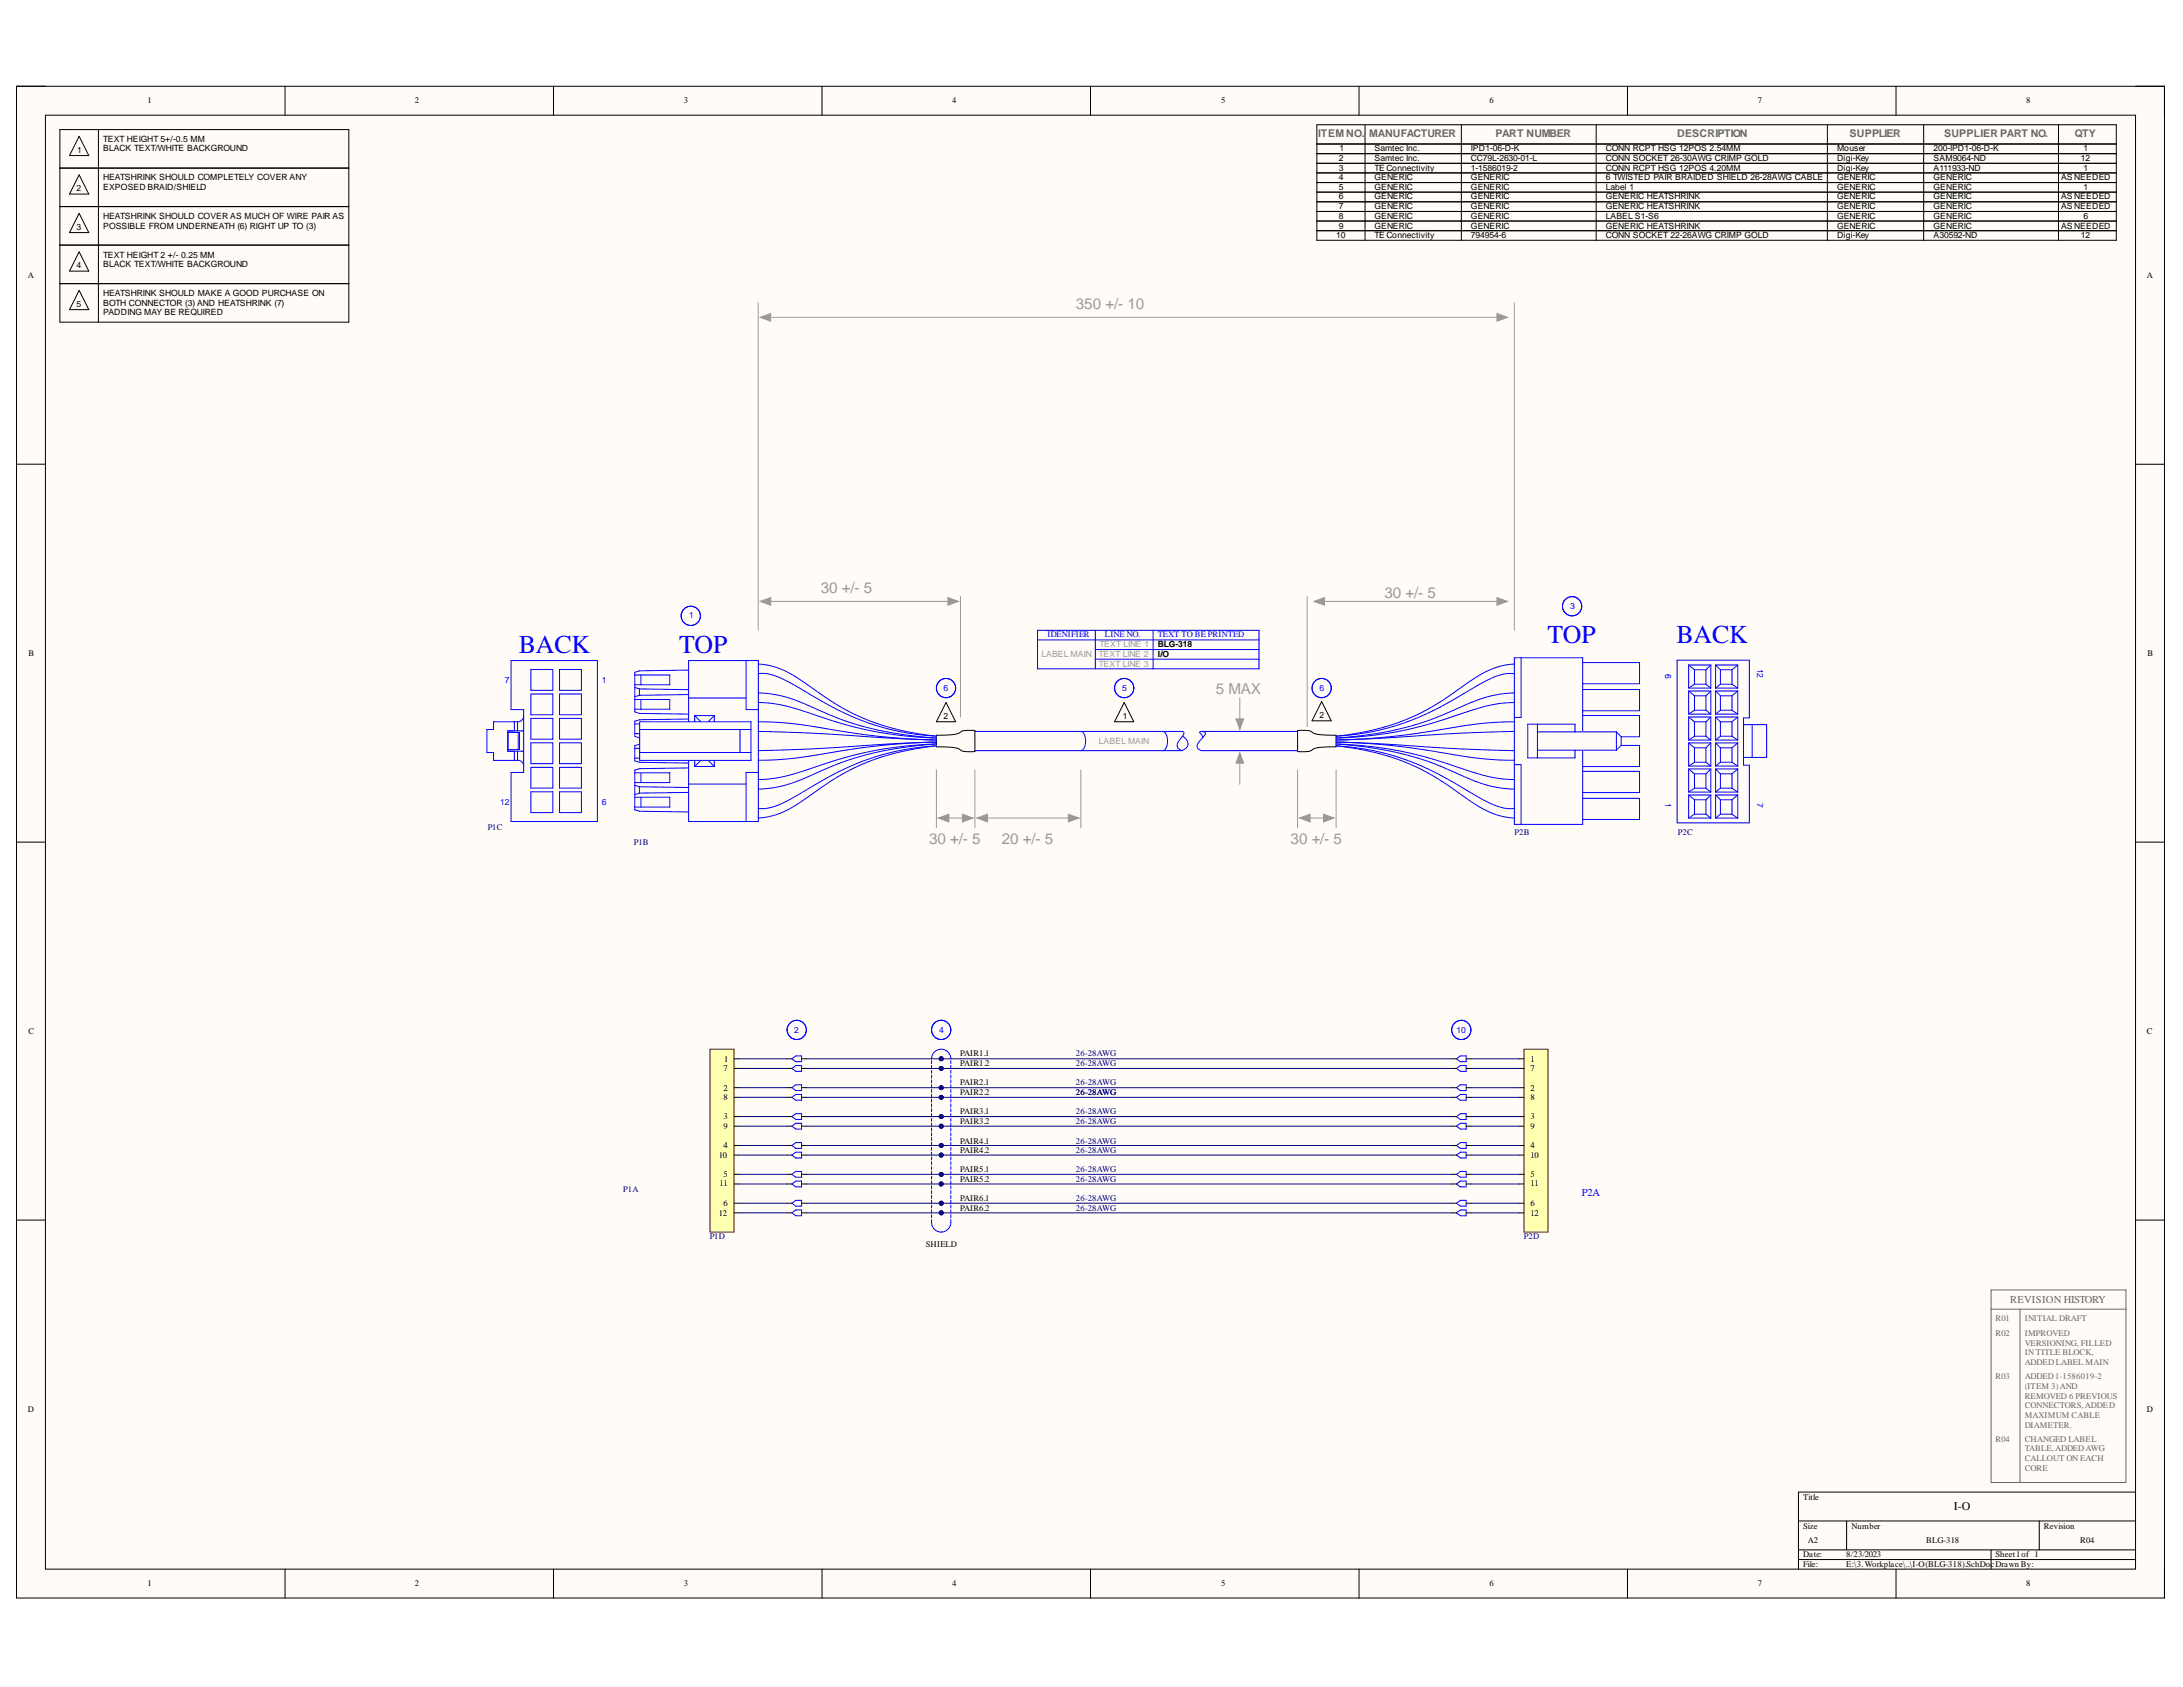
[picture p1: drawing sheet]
<svg xmlns="http://www.w3.org/2000/svg" width="279mm" height="216mm" viewBox="0 0 279 216" stroke-linecap="round" stroke-linejoin="round" font-family="sans-serif">
<defs><g id="words">
<g font-size="3.3" fill="#00f">
<text x="66.4" y="83.6">BACK</text>
<text x="86.9" y="83.6">TOP</text>
<text x="198.1" y="82.3">TOP</text>
<text x="214.6" y="82.3">BACK</text>
</g>
<g font-size="1.9" fill="#999">
<text x="137.7" y="39.6">350 +/- 10</text>
<text x="105" y="75.9">30 +/- 5</text>
<text x="177.2" y="76.5">30 +/- 5</text>
<text x="155.6" y="88.9">5 MAX</text>
<text x="118.9" y="108">30 +/- 5</text>
<text x="128.2" y="108">20 +/- 5</text>
<text x="165.2" y="108">30 +/- 5</text>
</g>
<text font-size="1.5" x="250.1" y="193.3">I-O</text>
<g font-size="1.4" fill="#666">
<text x="168.7" y="17.6">ITEMNO.</text>
<text x="175.2" y="17.6">MANUFACTURER</text>
<text x="191.4" y="17.6">PART NUMBER</text>
<text x="214.7" y="17.6">DESCRIPTION</text>
<text x="236.7" y="17.6">SUPPLIER</text>
<text x="248.8" y="17.6">SUPPLIER PART NO.</text>
<text x="265.6" y="17.6">QTY</text>
<text x="257.3" y="166.7">REVISION HISTORY</text>
</g>
<text font-size="1.4" fill="#00f" x="202.5" y="153">P2A</text>
<g font-size="1.1">
<text x="18.9" y="13.2">1</text>
<text x="53.1" y="13.2">2</text>
<text x="87.5" y="13.2">3</text>
<text x="121.9" y="13.2">4</text>
<text x="156.3" y="13.2">5</text>
<text x="190.6" y="13.2">6</text>
<text x="225" y="13.2">7</text>
<text x="259.3" y="13.2">8</text>
<text x="9.9" y="19.5">1</text>
<text x="13.2" y="18.2">TEXT HEIGHT 5+/-0.5 MM</text>
<text x="13.2" y="19.4">BLACK TEXT/WHITE BACKGROUND</text>
<text x="13.2" y="23.1">HEATSHRINK SHOULD COMPLETELY COVER ANY</text>
<text x="171.4" y="20.6">2</text>
<text x="171.4" y="23.1">4</text>
<text x="171.4" y="21.9">3</text>
<text x="171.4" y="19.4">1</text>
<text x="175.9" y="19.4">Samtec Inc.</text>
<text x="175.9" y="20.6">Samtec Inc.</text>
<text x="175.9" y="23.1">GENERIC</text>
<text x="175.9" y="21.9">TE Connectivity</text>
<text x="188.3" y="19.4">IPD1-06-D-K</text>
<text x="188.3" y="20.6">CC79L-2630-01-L</text>
<text x="188.3" y="23.1">GENERIC</text>
<text x="188.3" y="21.9">1-1586019-2</text>
<text x="205.5" y="19.4">CONN RCPT HSG 12POS 2.54MM</text>
<text x="205.5" y="20.6">CONN SOCKET 26-30AWG CRIMP GOLD</text>
<text x="205.5" y="23.1">6 TWISTED PAIR BRAIDED SHIELD 26-28AWG CABLE</text>
<text x="205.5" y="21.9">CONN RCPT HSG 12POS 4.20MM</text>
<text x="235.1" y="19.4">Mouser</text>
<text x="235.1" y="20.6">Digi-Key</text>
<text x="235.1" y="23.1">GENERIC</text>
<text x="235.1" y="21.9">Digi-Key</text>
<text x="247.5" y="19.4">200-IPD1-06-D-K</text>
<text x="247.5" y="20.6">SAM9064-ND</text>
<text x="247.5" y="23.1">GENERIC</text>
<text x="247.5" y="21.9">A111933-ND</text>
<text x="263.8" y="23.1">AS NEEDED</text>
<text x="266.3" y="20.6">12</text>
<text x="266.7" y="19.4">1</text>
<text x="266.7" y="21.9">1</text>
<text x="9.8" y="24.4">2</text>
<text x="9.8" y="29.4">3</text>
<text x="13.2" y="24.3">EXPOSED BRAID/SHIELD</text>
<text x="13.2" y="28">HEATSHRINK SHOULD COVER AS MUCH OF WIRE PAIR AS</text>
<text x="13.2" y="29.3">POSSIBLE FROM UNDERNEATH (6) RIGHT UP TO (3)</text>
<text x="171.4" y="24.3">5</text>
<text x="171.4" y="25.5">6</text>
<text x="171.4" y="26.8">7</text>
<text x="171.4" y="28">8</text>
<text x="171.4" y="29.3">9</text>
<text x="175.9" y="24.3">GENERIC</text>
<text x="175.9" y="25.5">GENERIC</text>
<text x="175.9" y="26.8">GENERIC</text>
<text x="175.9" y="28">GENERIC</text>
<text x="175.9" y="29.3">GENERIC</text>
<text x="188.3" y="24.3">GENERIC</text>
<text x="188.3" y="25.5">GENERIC</text>
<text x="188.3" y="26.8">GENERIC</text>
<text x="188.3" y="28">GENERIC</text>
<text x="188.3" y="29.3">GENERIC</text>
<text x="205.5" y="24.3">Label 1</text>
<text x="205.5" y="25.5">GENERIC HEATSHRINK</text>
<text x="205.5" y="26.8">GENERIC HEATSHRINK</text>
<text x="205.5" y="28">LABEL S1-S6</text>
<text x="205.5" y="29.3">GENERIC HEATSHRINK</text>
<text x="235.1" y="24.3">GENERIC</text>
<text x="235.1" y="25.5">GENERIC</text>
<text x="235.1" y="26.8">GENERIC</text>
<text x="235.1" y="28">GENERIC</text>
<text x="235.1" y="29.3">GENERIC</text>
<text x="247.5" y="24.3">GENERIC</text>
<text x="247.5" y="25.5">GENERIC</text>
<text x="247.5" y="26.8">GENERIC</text>
<text x="247.5" y="28">GENERIC</text>
<text x="247.5" y="29.3">GENERIC</text>
<text x="263.8" y="25.5">AS NEEDED</text>
<text x="263.8" y="26.8">AS NEEDED</text>
<text x="263.8" y="29.3">AS NEEDED</text>
<text x="266.7" y="24.3">1</text>
<text x="266.7" y="28">6</text>
<text x="3.6" y="35.6">A</text>
<text x="9.8" y="34.3">4</text>
<text x="13.2" y="33">TEXT HEIGHT 2 +/- 0.25 MM</text>
<text x="13.2" y="34.2">BLACK TEXT/WHITE BACKGROUND</text>
<text x="171" y="30.5">10</text>
<text x="175.9" y="30.5">TE Connectivity</text>
<text x="188.3" y="30.5">794954-6</text>
<text x="205.5" y="30.5">CONN SOCKET 22-26AWG CRIMP GOLD</text>
<text x="235.1" y="30.5">Digi-Key</text>
<text x="247.5" y="30.5">A30592-ND</text>
<text x="266.3" y="30.5">12</text>
<text x="274.8" y="35.6">A</text>
<text x="9.8" y="39.2">5</text>
<text x="13.2" y="37.9">HEATSHRINK SHOULD MAKE A GOOD PURCHASE ON</text>
<text x="13.2" y="39.1">BOTH CONNECTOR (3) AND HEATSHRINK (7)</text>
<text x="13.2" y="40.3">PADDING MAY BE REQUIRED</text>
<text x="3.6" y="84">B</text>
<text x="148.2" y="82.9">BLG-318</text>
<text x="274.9" y="84">B</text>
<text x="148.2" y="84.1">I/O</text>
<text x="120.8" y="92">2</text>
<text x="143.7" y="92">1</text>
<text x="168.9" y="91.9">2</text>
<text x="3.6" y="132.3">C</text>
<text x="92.6" y="137">7</text>
<text x="92.7" y="135.9">1</text>
<text x="122.9" y="135.2">PAIR1.1</text>
<text x="122.9" y="136.5">PAIR1.2</text>
<text x="195.9" y="135.9">1</text>
<text x="195.9" y="137">7</text>
<text x="274.8" y="132.3">C</text>
<text x="92.6" y="139.6">2</text>
<text x="92.6" y="143.2">3</text>
<text x="92.6" y="140.8">8</text>
<text x="122.9" y="138.9">PAIR2.1</text>
<text x="122.9" y="140.2">PAIR2.2</text>
<text x="122.9" y="142.6">PAIR3.1</text>
<text x="122.9" y="143.9">PAIR3.2</text>
<text x="195.9" y="139.6">2</text>
<text x="195.9" y="143.2">3</text>
<text x="195.9" y="140.8">8</text>
<text x="92" y="148.2">10</text>
<text x="92.6" y="146.9">4</text>
<text x="92.6" y="144.5">9</text>
<text x="122.9" y="146.3">PAIR4.1</text>
<text x="122.9" y="147.5">PAIR4.2</text>
<text x="122.9" y="150">PAIR5.1</text>
<text x="195.9" y="146.9">4</text>
<text x="195.9" y="144.5">9</text>
<text x="195.9" y="148.2">10</text>
<text x="92" y="155.6">12</text>
<text x="92.1" y="151.8">11</text>
<text x="92.6" y="150.7">5</text>
<text x="92.6" y="154.3">6</text>
<text x="122.9" y="151.3">PAIR5.2</text>
<text x="122.9" y="153.7">PAIR6.1</text>
<text x="122.9" y="155">PAIR6.2</text>
<text x="195.9" y="150.7">5</text>
<text x="195.9" y="154.3">6</text>
<text x="195.9" y="151.8">11</text>
<text x="195.9" y="155.6">12</text>
<text x="118.5" y="159.5">SHIELD</text>
<text x="3.6" y="180.7">D</text>
<text x="274.8" y="180.7">D</text>
<text x="230.8" y="191.9">Title</text>
<text x="230.8" y="195.6">Size</text>
<text x="231.4" y="197.5">A2</text>
<text x="237" y="195.6">Number</text>
<text x="246.5" y="197.5">BLG-318</text>
<text x="261.6" y="195.6">Revision</text>
<text x="266.2" y="197.5">R04</text>
<text x="18.9" y="203">1</text>
<text x="53.1" y="203">2</text>
<text x="87.5" y="203">3</text>
<text x="121.9" y="203">4</text>
<text x="156.3" y="203">5</text>
<text x="190.6" y="203">6</text>
<text x="225" y="203">7</text>
<text x="230.8" y="199.3">Date:</text>
<text x="230.8" y="200.5">File:</text>
<text x="236.3" y="199.3">8/23/2023</text>
<text x="236.3" y="200.5">E:\3.Workplace\..\I-O(BLG-318).SchDocDrawn By:</text>
<text x="255.4" y="199.3">Sheet1of 1</text>
<text x="259.3" y="203">8</text>
</g>
<g font-size="1.1" fill="#00f">
<text x="201" y="77.9">3</text>
<text x="88.2" y="79.1">1</text>
<text x="134.1" y="81.6">IDENIFIER</text>
<text x="141.4" y="81.6">LINE NO.</text>
<text x="148.2" y="81.6">TEXT TO BE PRINTED</text>
<text x="64.6" y="87.4">7</text>
<text x="77" y="87.4">1</text>
<text x="120.8" y="88.4">6</text>
<text x="143.6" y="88.4">5</text>
<text x="168.9" y="88.4">6</text>
<text x="213.1" y="86.2" transform="rotate(90 213.1 86.2)">6</text>
<text x="224.9" y="85.6" transform="rotate(90 224.9 85.6)">12</text>
<text x="64" y="103.1">12</text>
<text x="77" y="103.1">6</text>
<text x="213.1" y="102.8" transform="rotate(90 213.1 102.8)">1</text>
<text x="224.9" y="102.8" transform="rotate(90 224.9 102.8)">7</text>
<text x="101.7" y="132.1">2</text>
<text x="120.2" y="132.1">4</text>
<text x="186.4" y="132.1">10</text>
</g>
<g font-size="1.1" fill="#999">
<text x="140.7" y="82.9">TEXT LINE 1</text>
<text x="133.3" y="84.1">LABEL MAIN</text>
<text x="140.6" y="84.1">TEXT LINE 2</text>
<text x="140.6" y="85.3">TEXT LINE 3</text>
<text x="140.6" y="95.2">LABEL MAIN</text>
</g>
<g font-size="1.1" fill="#000080">
<text x="62.4" y="106.2">P1C</text>
<text x="193.8" y="106.9">P2B</text>
<text x="214.7" y="106.9">P2C</text>
<text x="81.1" y="108.1">P1B</text>
<text x="137.7" y="135.2">26-28AWG</text>
<text x="137.7" y="136.5">26-28AWG</text>
<text x="137.7" y="140.2">26-28AWG</text>
<text x="137.7" y="142.6">26-28AWG</text>
<text x="137.7" y="138.9">26-28AWG</text>
<text x="137.7" y="143.9">26-28AWG</text>
<text x="137.7" y="146.3">26-28AWG</text>
<text x="137.7" y="147.5">26-28AWG</text>
<text x="137.7" y="150">26-28AWG</text>
<text x="79.8" y="152.5">P1A</text>
<text x="137.7" y="151.3">26-28AWG</text>
<text x="137.7" y="153.7">26-28AWG</text>
<text x="137.7" y="155">26-28AWG</text>
<text x="90.8" y="158.6">P1D</text>
<text x="195" y="158.6">P2D</text>
</g>
<g font-size="1.1" fill="#666">
<text x="255.4" y="169.1">R01</text>
<text x="255.4" y="170.9">R02</text>
<text x="259.1" y="169.1">INITIAL DRAFT</text>
<text x="259.1" y="170.9">IMPROVED</text>
<text x="259.1" y="172.2">VERSIONING, FILLED</text>
<text x="259.1" y="173.4">IN TITLE BLOCK,</text>
<text x="255.4" y="176.5">R03</text>
<text x="259.1" y="174.7">ADDED LABEL MAIN</text>
<text x="259.1" y="176.5">ADDED1-1586019-2</text>
<text x="259.1" y="177.7">(ITEM 3)AND</text>
<text x="259.1" y="179">REMOVED 6 PREVIOUS</text>
<text x="255.4" y="184.6">R04</text>
<text x="259.1" y="180.2">CONNECTORS,ADDED</text>
<text x="259.1" y="181.4">MAXIMUM CABLE</text>
<text x="259.1" y="182.7">DIAMETER.</text>
<text x="259.1" y="184.6">CHANGED LABEL</text>
<text x="259.1" y="185.7">TABLE,ADDEDAWG</text>
<text x="259.1" y="187">CALLOUT ON EACH</text>
<text x="259.1" y="188.2">CORE</text>
</g>
</g></defs>
<path d="M2.1 11h274.9v193.5h-274.9z" fill-rule="evenodd" fill="#fffcf8"/>
<path d="M2.1 11h274.9v193.5h-274.9z" fill="none" stroke="#000" stroke-width=".13"/>
<path d="M5.8 14.7h267.5v186.1h-267.5z" fill-rule="evenodd" fill="#fffcf8"/>
<g fill="none" stroke="#000" stroke-width=".13">
<path d="M2.1 11h3.7M5.8 14.7h267.5v186.1h-267.5zM36.5 11v3.7M70.8 11v3.7M105.2 11v3.7M139.6 11v3.7M173.9 11v3.7M208.3 11v3.7M242.7 11v3.7M273.3 11h3.7v3.7M2.1 59.4h3.7M273.3 59.4h3.7"/>
<path d="M2.1 107.8h3.7M273.3 107.8h3.7M2.1 156.1h3.7M273.3 156.1h3.7M230.2 194.7h43.1M230.2 198.4h43.1M230.2 199.6h43.1M236.3 194.7v3.7M254.8 198.4v2.4M261 194.7v3.7M273.3 191h-43.1v9.8M36.5 200.8v3.7"/>
<path d="M70.8 200.8v3.7M105.2 200.8v3.7M139.6 200.8v3.7M173.9 200.8v3.7M208.3 200.8v3.7M242.7 200.8v3.7M277 200.8v3.7"/>
</g>
<g fill="none" stroke="#00f" stroke-width=".13">
<path d="M65 93.7h1.5v2.2h-1.5M65 93.7v2.2M65.4 84.5h11.1v20.6h-11.1v-6.2h1.6v-8.1h-1.6zM65.8 92.4v1.1M65.8 96.1v1.2M66.2 93.5v-1.1h-3v1h-.9v2.9h.9v1h3v-1.2M66.3 97.3a.74 .74 0 0 1 .7 .7M66.3 93.7v2.2M67 91.6a.74 .74 0 0 1-.7 .8M67 93.5h-2v2.6h2M67.9 85.7h2.9v2.6h-2.9zM67.9 88.8h2.9v2.7h-2.9"/>
<path d="M67.9 91.9h2.9v2.7h-2.9zM67.9 95.1h2.9v2.6h-2.9zM67.9 98.2h2.9v2.7h-2.9zM67.9 88.9v2.6M71.6 95.1h2.8v2.6h-2.8zM71.6 88.8h2.8v2.7h-2.8zM71.6 85.7h2.8v2.6h-2.8zM71.6 91.9h2.8v2.7h-2.8zM71.6 98.2h2.8v2.7h-2.8zM81.2 86.4h4.5v1.2h-4.5M81.2 89.5h4.5v1.3h-4.5M81.2 98.9h4.5v1.3h-4.5"/>
<path d="M81.2 93.9h.7M81.2 92.6h.7M81.2 97h.7M81.2 95.8h.7M81.2 88l.7 .2 6.2 .1M81.8 88.2v.8M81.9 92.4h14.2v4.9h-14.2zM81.9 96.3h14.2M81.9 93.4h14.2M81.9 95.2l-.7 .2v2l.7 .2 6.2 .1M82 86.4v1.2M82 89.5v1.3"/>
<path d="M82 98.9v1.3M88.1 92.4v-7.9h9v20.6h-9v-7.8M88.1 89.3h7.4M88.1 85.8h-6.2l-.7 .2v5.1l.7 .2 6.2 .1M88.1 92l-6.2 .1-.7 .2v1.9l.7 .2M88.1 98.3l-6.2 .1-.7 .2v5l.7 .2 6.2 .1M88.1 88.9l-6.2 .1-.7 .2M88.9 91.6l.7 .7M88.9 91.6h2.5M88.9 98.1h2.5M88.9 91.6v.8M88.9 97.3v.8"/>
<path d="M89.6 97.4l-.7 .7M90.7 97.4l.7 .7M91.4 91.6v.8M91.4 97.3v.8M91.4 91.6l-.7 .7M94.7 93.4v2.9M95.5 84.5v6.3h1.6M97.1 98.9h-1.6v6.2M67.9 101.3h2.9v2.7h-2.9zM71.6 101.3h2.8v2.7h-2.8zM81.2 102h4.5v1.3h-4.5M81.2 100.5l.7 .2 6.2 .1"/>
<path d="M81.8 100.7v.8M82 102v1.3M88.1 100.3h7.4M88.1 101.4l-6.2 .1-.7 .2"/>
</g>
<path d="M90.9 134.3h3.1v23.4h-3.1z" fill-rule="evenodd" fill="#ffffb0"/>
<path d="M90.9 134.3h3.1v23.4h-3.1z" fill="none" stroke="#800000" stroke-width=".13"/>
<g fill="none" stroke="#000" stroke-width=".13">
<path d="M168.5 16v4.9M168.5 18.4h102.4M168.5 16h102.4v4.9h-102.4M168.5 19.7h102.4M174.7 16v4.9M187 16v4.9M204.3 16v4.9M233.9 16v4.9M246.2 16v4.9M263.5 16v4.9M94 135.5h.6M94 139.2h.6"/>
<path d="M94 136.7h.6M100.7 135.5h.7M100.7 139.2h.7M100.7 136.7h.7M102.6 135.5h.6M102.6 139.2h.6M102.6 136.7h.6M94 142.9h.6M94 146.6h.6M94 150.3h.6M94 154h.6M94 140.4h.6"/>
<path d="M94 144.1h.6M94 147.8h.6M94 151.5h.6M94 155.2h.6M100.7 142.9h.7M100.7 146.6h.7M100.7 150.3h.7M100.7 154h.7M100.7 140.4h.7M100.7 144.1h.7M100.7 147.8h.7M100.7 151.5h.7"/>
<path d="M100.7 155.2h.7M102.6 142.9h.6M102.6 146.6h.6M102.6 150.3h.6M102.6 154h.6M102.6 140.4h.6M102.6 144.1h.6M102.6 147.8h.6M102.6 151.5h.6M102.6 155.2h.6"/>
</g>
<g fill="none" stroke="#00f" stroke-width=".13">
<path d="M148.8 93.6h2.5a.28 .28 0 0 1 .2 .2 .28 .28 0 0 1-.1 .3 2.03 2.03 0 0 0-.7 1.5l.2 .2 .4 .3M148.8 96.1h2.5M151.4 94.2l.1 .1a.93 .93 0 0 1 .5 1 .93 .93 0 0 1-.7 .8M153.7 93.6a.34 .34 0 0 1 .4 0 .34 .34 0 0 1 .1 .4v.1a3.3 3.3 0 0 0-1 1.5l.2 .2 .3 .3h2.5M153.7 93.6a.17 .17 0 0 0-.2 .2 .17 .17 0 0 0 .2 .1l.2 .4v.2M153.7 93.6h2.5M101.4 135.5l.5-.4h.7v.8h-.7zM101.4 136.7l.5-.3h.7v.7h-.7zM101.4 139.2l.5-.4h.7v.8h-.7zM101.4 140.4l.5-.3h.7v.7h-.7zM101.4 142.9l.5-.4h.7v.8h-.7zM101.4 144.1l.5-.3h.7v.7h-.7z"/>
<path d="M101.4 146.6l.5-.4h.7v.8h-.7zM101.4 147.8l.5-.3h.7v.7h-.7zM101.4 150.3l.5-.4h.7v.8h-.7zM101.4 151.5l.5-.3h.7v.7h-.7zM101.4 154l.5-.4h.7v.8h-.7zM101.4 155.2l.5-.4h.7v.8h-.7z"/>
<circle cx="88.4" cy="78.8" r="1.23"/>
<circle cx="102" cy="131.8" r="1.23"/>
</g>
<circle cx="120.5" cy="135.5" r=".25" fill="#000080"/>
<circle cx="120.5" cy="135.5" r=".25" fill="none" stroke="#000080" stroke-width=".13"/>
<circle cx="120.5" cy="136.7" r=".25" fill="#000080"/>
<circle cx="120.5" cy="136.7" r=".25" fill="none" stroke="#000080" stroke-width=".13"/>
<circle cx="120.5" cy="139.2" r=".25" fill="#000080"/>
<circle cx="120.5" cy="139.2" r=".25" fill="none" stroke="#000080" stroke-width=".13"/>
<circle cx="120.5" cy="140.4" r=".25" fill="#000080"/>
<circle cx="120.5" cy="140.4" r=".25" fill="none" stroke="#000080" stroke-width=".13"/>
<circle cx="120.5" cy="142.9" r=".25" fill="#000080"/>
<circle cx="120.5" cy="142.9" r=".25" fill="none" stroke="#000080" stroke-width=".13"/>
<circle cx="120.5" cy="144.1" r=".25" fill="#000080"/>
<circle cx="120.5" cy="144.1" r=".25" fill="none" stroke="#000080" stroke-width=".13"/>
<circle cx="120.5" cy="146.6" r=".25" fill="#000080"/>
<circle cx="120.5" cy="146.6" r=".25" fill="none" stroke="#000080" stroke-width=".13"/>
<circle cx="120.5" cy="147.8" r=".25" fill="#000080"/>
<circle cx="120.5" cy="147.8" r=".25" fill="none" stroke="#000080" stroke-width=".13"/>
<circle cx="120.5" cy="150.3" r=".25" fill="#000080"/>
<circle cx="120.5" cy="150.3" r=".25" fill="none" stroke="#000080" stroke-width=".13"/>
<circle cx="120.5" cy="151.5" r=".25" fill="#000080"/>
<circle cx="120.5" cy="151.5" r=".25" fill="none" stroke="#000080" stroke-width=".13"/>
<circle cx="120.5" cy="154" r=".25" fill="#000080"/>
<circle cx="120.5" cy="154" r=".25" fill="none" stroke="#000080" stroke-width=".13"/>
<circle cx="120.5" cy="155.2" r=".25" fill="#000080"/>
<circle cx="120.5" cy="155.2" r=".25" fill="none" stroke="#000080" stroke-width=".13"/>
<path d="M120.5 135.4v.1" fill="none" stroke="#000" stroke-width=".13"/>
<circle cx="120.5" cy="135.5" r=".25" fill="#000080"/>
<circle cx="120.5" cy="135.5" r=".25" fill="none" stroke="#000080" stroke-width=".13"/>
<path d="M120.5 136.7h.1" fill="none" stroke="#000" stroke-width=".13"/>
<circle cx="120.5" cy="136.7" r=".25" fill="#000080"/>
<circle cx="120.5" cy="136.7" r=".25" fill="none" stroke="#000080" stroke-width=".13"/>
<path d="M120.5 139.1v.1" fill="none" stroke="#000" stroke-width=".13"/>
<circle cx="120.5" cy="139.2" r=".25" fill="#000080"/>
<circle cx="120.5" cy="139.2" r=".25" fill="none" stroke="#000080" stroke-width=".13"/>
<path d="M120.5 140.4h.1" fill="none" stroke="#000" stroke-width=".13"/>
<circle cx="120.5" cy="140.4" r=".25" fill="#000080"/>
<circle cx="120.5" cy="140.4" r=".25" fill="none" stroke="#000080" stroke-width=".13"/>
<path d="M120.5 142.8v.1" fill="none" stroke="#000" stroke-width=".13"/>
<circle cx="120.5" cy="142.9" r=".25" fill="#000080"/>
<circle cx="120.5" cy="142.9" r=".25" fill="none" stroke="#000080" stroke-width=".13"/>
<path d="M120.5 144.1h.1" fill="none" stroke="#000" stroke-width=".13"/>
<circle cx="120.5" cy="144.1" r=".25" fill="#000080"/>
<circle cx="120.5" cy="144.1" r=".25" fill="none" stroke="#000080" stroke-width=".13"/>
<path d="M120.5 146.5v.1" fill="none" stroke="#000" stroke-width=".13"/>
<circle cx="120.5" cy="146.6" r=".25" fill="#000080"/>
<circle cx="120.5" cy="146.6" r=".25" fill="none" stroke="#000080" stroke-width=".13"/>
<path d="M120.5 147.8h.1" fill="none" stroke="#000" stroke-width=".13"/>
<circle cx="120.5" cy="147.8" r=".25" fill="#000080"/>
<circle cx="120.5" cy="147.8" r=".25" fill="none" stroke="#000080" stroke-width=".13"/>
<path d="M120.5 150.2v.1" fill="none" stroke="#000" stroke-width=".13"/>
<circle cx="120.5" cy="150.3" r=".25" fill="#000080"/>
<circle cx="120.5" cy="150.3" r=".25" fill="none" stroke="#000080" stroke-width=".13"/>
<path d="M120.5 151.5h.1" fill="none" stroke="#000" stroke-width=".13"/>
<circle cx="120.5" cy="151.5" r=".25" fill="#000080"/>
<circle cx="120.5" cy="151.5" r=".25" fill="none" stroke="#000080" stroke-width=".13"/>
<path d="M120.5 153.9v.1" fill="none" stroke="#000" stroke-width=".13"/>
<circle cx="120.5" cy="154" r=".25" fill="#000080"/>
<circle cx="120.5" cy="154" r=".25" fill="none" stroke="#000080" stroke-width=".13"/>
<path d="M120.5 155.2h.1" fill="none" stroke="#000" stroke-width=".13"/>
<circle cx="120.5" cy="155.2" r=".25" fill="#000080"/>
<circle cx="120.5" cy="155.2" r=".25" fill="none" stroke="#000080" stroke-width=".13"/>
<g fill="none" stroke="#000" stroke-width=".13">
<path d="M7.7 16.6h36.9v24.6h-36.9zM10.1 17.4l1.3 2.5h-2.5zM12.6 16.6v24.6M7.7 21.5h36.9M7.7 26.4h36.9M7.7 31.4h36.9M7.7 36.3h36.9M10.1 22.4l1.3 2.4h-2.5zM10.1 27.3l1.3 2.5h-2.5zM10.1 32.2l1.3 2.5h-2.5zM10.1 37.2l1.3 2.4h-2.5zM168.5 22.1v7.4"/>
<path d="M168.5 22.1h102.4v7.4h-102.4M168.5 23.4h102.4M168.5 24.6h102.4M168.5 25.8h102.4M168.5 27.1h102.4M168.5 28.3h102.4M174.7 22.1v7.4M187 22.1v7.4M204.3 22.1v7.4M233.9 22.1v7.4M246.2 22.1v7.4M263.5 22.1v7.4"/>
<path d="M119.8 94.1h1.8a2.98 2.98 0 0 0 1.7-.6h1.5v2.7h-.6a2.07 2.07 0 0 1-1.6-.4l-.8-.2h-2zM121.1 89.9l1.2 2.5h-2.5zM143.9 89.9l1.2 2.5h-2.4zM166.1 93.5h.5a2.13 2.13 0 0 1 1.7 .4l1 .2h1.7v1.5h-1.7a2.93 2.93 0 0 0-1.7 .5l-1.5 .1zM169.2 89.8l1.2 2.4h-2.5zM120.5 157.6v.1"/>
</g>
<g fill="none" stroke="#00f" stroke-width=".13">
<path d="M97 85a11.5 11.5 0 0 1 6.4 2.6 30 30 0 0 0 16.4 6.6 33.4 33.4 0 0 1-16.5-5.6 16.8 16.8 0 0 0-5-2.4h-1.3M97 92.4a64.1 64.1 0 0 1 11.5 1.3l5.3 .7 6 .3-6.5-.3-9.1-.6-7.2-.2M97 88.7a17.8 17.8 0 0 1 7.6 2.1 38.6 38.6 0 0 0 13.9 3.6l1.3 .1a51.3 51.3 0 0 1-16.9-3.5 18.3 18.3 0 0 0-5.9-1.1M97 96.1l6.5-.2 11.1-.7 5.2-.2a106.4 106.4 0 0 0-16.6 1.8l-3.5 .4-2.7 .1M97 99.8a22.8 22.8 0 0 0 7.6-1.7 48.3 48.3 0 0 1 15.2-2.9 41.4 41.4 0 0 0-16.7 4.4 15.7 15.7 0 0 1-6.1 1.4M124.8 93.6h24a1.1 1.1 0 0 1 .6 1.2 1.1 1.1 0 0 1-.6 1.3h-24M132.8 80.7h28.3v4.9h-28.3zM132.8 81.9h28.3M138.3 93.6a1.1 1.1 0 0 1 .7 1.2 1.1 1.1 0 0 1-.7 1.3M140.2 80.7v4.9M140.2 83.1h20.9M140.2 84.4h20.9"/>
<path d="M147.6 80.7v4.9M156.2 93.6h9.9M156.2 96.1h9.9M97 103.5a7.6 7.6 0 0 0 4.6-1.5 45.8 45.8 0 0 1 11.6-5.5l3.1-.7 3.5-.3a30 30 0 0 0-16.4 6.5 11.5 11.5 0 0 1-6.4 2.7M119.2 135.5a1.23 1.23 0 0 1 1.3-1.2 1.23 1.23 0 0 1 1.2 1.2M119.2 135.7v.4M119.2 136.3v.4M119.2 137v.4M119.2 137.6v.4M119.2 138.2v.4M119.2 138.8v.4M119.2 139.4v.4"/>
<path d="M121.7 135.7v.4M121.7 136.3v.4M121.7 137v.4M121.7 137.6v.4M121.7 138.2v.4M121.7 138.8v.4M121.7 139.4v.4M119.2 156.1a1.28 1.28 0 0 0 1.3 1.6 1.28 1.28 0 0 0 1.2-1.6M119.2 140v.4M119.2 140.7v.3M119.2 141.3v.4M119.2 141.9v.4"/>
<path d="M119.2 142.5v.4M119.2 143.1v.4M119.2 143.7v.4M119.2 144.4v.3M119.2 145v.4M119.2 145.6v.4M119.2 146.2v.4M119.2 146.8v.4M119.2 147.4v.4M119.2 148.1v.3M119.2 148.7v.4M119.2 149.3v.4"/>
<path d="M119.2 149.9v.4M119.2 150.5v.4M119.2 151.1v.4M119.2 151.8v.3M119.2 152.4v.4M119.2 153v.4M119.2 153.6v.4M119.2 154.2v.4M119.2 154.8v.4M119.2 155.5v.3M121.7 140v.4M121.7 140.7v.3"/>
<path d="M121.7 141.3v.4M121.7 141.9v.4M121.7 142.5v.4M121.7 143.1v.4M121.7 143.7v.4M121.7 144.4v.3M121.7 145v.4M121.7 145.6v.4M121.7 146.2v.4M121.7 146.8v.4M121.7 147.4v.4M121.7 148.1v.3"/>
<path d="M121.7 148.7v.4M121.7 149.3v.4M121.7 149.9v.4M121.7 150.5v.4M121.7 151.1v.4M121.7 151.8v.3M121.7 152.4v.4M121.7 153v.4M121.7 153.6v.4M121.7 154.2v.4M121.7 154.8v.4M121.7 155.5v.3"/>
<circle cx="121.1" cy="88.1" r="1.23"/>
<circle cx="143.9" cy="88.1" r="1.23"/>
<circle cx="169.2" cy="88.1" r="1.23"/>
<circle cx="120.5" cy="131.8" r="1.23"/>
</g>
<path d="M97 38.8v41.9M97.7 40.6h94.9" fill="none" stroke="#999" stroke-width=".13"/>
<path d="M97.3 40.6l1.3-.5v1z" fill="#999"/>
<path d="M97.3 40.6l1.3-.5v1z" fill="none" stroke="#999" stroke-width=".13"/>
<path d="M191.6 40.1l1.3 .5-1.3 .5z" fill="#999"/>
<path d="M191.6 40.1l1.3 .5-1.3 .5zM97.7 77h24.6M122.9 76.3v15.5" fill="none" stroke="#999" stroke-width=".13"/>
<path d="M121.3 76.5l1.4 .5-1.4 .5z" fill="#999"/>
<path d="M121.3 76.5l1.4 .5-1.4 .5z" fill="none" stroke="#999" stroke-width=".13"/>
<path d="M97.3 77l1.3-.5v1z" fill="#999"/>
<path d="M97.3 77l1.3-.5v1zM168.5 77h24.1" fill="none" stroke="#999" stroke-width=".13"/>
<path d="M168.2 77l1.3-.5v1z" fill="#999"/>
<path d="M168.2 77l1.3-.5v1z" fill="none" stroke="#999" stroke-width=".13"/>
<path d="M191.6 76.5l1.3 .5-1.3 .5z" fill="#999"/>
<path d="M167.3 76.3v16.7M191.6 76.5l1.3 .5-1.3 .5zM119.8 98.5v7.4M124.8 98.5v7.4M138.3 98.5v7.4M120.5 104.7h3.7" fill="none" stroke="#999" stroke-width=".13"/>
<path d="M120.1 104.7l1.4-.5v1z" fill="#999"/>
<path d="M120.1 104.7l1.4-.5v1z" fill="none" stroke="#999" stroke-width=".13"/>
<path d="M123.2 104.2l1.3 .5-1.3 .5z" fill="#999"/>
<path d="M123.2 104.2l1.3 .5-1.3 .5zM125.4 104.7h12.3" fill="none" stroke="#999" stroke-width=".13"/>
<path d="M125 104.7l1.4-.5v1z" fill="#999"/>
<path d="M125 104.7l1.4-.5v1z" fill="none" stroke="#999" stroke-width=".13"/>
<path d="M136.7 104.2l1.4 .5-1.4 .5z" fill="#999"/>
<path d="M166.1 98.5v7.4M171 98.5v7.4M136.7 104.2l1.4 .5-1.4 .5zM166.7 104.7h3.7" fill="none" stroke="#999" stroke-width=".13"/>
<path d="M166.3 104.7l1.4-.5v1z" fill="#999"/>
<path d="M166.3 104.7l1.4-.5v1z" fill="none" stroke="#999" stroke-width=".13"/>
<path d="M169.4 104.2l1.4 .5-1.4 .5z" fill="#999"/>
<path d="M169.4 104.2l1.4 .5-1.4 .5z" fill="none" stroke="#999" stroke-width=".13"/>
<path d="M254.8 165.1h17.3v24.6h-17.3zM254.8 167.5h17.3M258.5 167.5v22.2" fill="none" stroke="#666" stroke-width=".13"/>
<g fill="none" stroke="#00f" stroke-width=".13">
<path d="M193.8 97.9h.9v7.6M194.7 84.2v7.6h-.9M196.8 92.7v4.3M196.8 93.7h10.1M196.8 96h10.1M201.6 93.7v-1h-6.1v4.3h6.1v-1M202.6 93.5v-9.3h-8.8v21.3h8.8v-9.4M202.6 84.8h7.2v2.7h-7.2M202.6 88.2h7.2v2.8h-7.2M202.6 91.6h7.2v2.7h-2.3M202.6 98.7h7.2v2.7h-7.2M206.9 93.7v2.3"/>
<path d="M206.9 93.7l.6 .6M207.5 95.4h2.3v2.7h-7.2M207.5 94.3v1.1M207.5 95.4l-.6 .6M214.7 84.5h9.2v7.4h-.7v6h.7v7.4h-9.2zM216.1 85.1v3M216.1 88.4v3M216.1 91.8v2.9M216.1 95.1v2.9M216.1 98.4v3M216.1 98.4h2.9M216.1 98.4l.8 .6"/>
<path d="M216.1 98h2.9M216.1 95.1h2.9M216.1 95.1l.8 .6M216.1 94.7h2.9M216.1 91.8h2.9M216.1 91.8l.8 .6M216.1 91.4h2.9M216.1 88.4h2.9M216.1 88.4l.8 .6M216.1 88.1h2.9M216.1 85.1h2.9M216.1 85.1l.8 .6"/>
<path d="M216.9 85.7v1.9M216.9 89v1.9M216.9 92.4v1.8M216.9 95.7v1.9M216.9 99v1.9M216.9 99h1.4M216.9 97.6h1.4M216.9 95.7h1.4M216.9 97.6l-.8 .4M216.9 94.2h1.4M216.9 92.4h1.4M216.9 94.2l-.8 .5"/>
<path d="M216.9 90.9h1.4M216.9 89h1.4M216.9 90.9l-.8 .5M216.9 87.6h1.4M216.9 85.7h1.4M216.9 87.6l-.8 .5M218.3 85.7v1.9M218.3 89v1.9M218.3 92.4v1.8M218.3 95.7v1.9M218.3 99v1.9M218.3 97.6l.7 .4"/>
<path d="M218.3 94.2l.7 .5M218.3 90.9l.7 .5M218.3 87.6l.7 .5M219 85.1v3M219 88.4v3M219 91.8v2.9M219 95.1v2.9M219 98.4v3M219 98.4l-.7 .6M219 95.1l-.7 .6M219 91.8l-.7 .6M219 88.4l-.7 .6"/>
<path d="M219 85.1l-.7 .6M219.6 85.1v3M219.6 88.4v3M219.6 91.8v2.9M219.6 95.1v2.9M219.6 98.4v3M219.6 98.4h2.8M219.6 98.4l.6 .6M219.6 98h2.8M219.6 95.1h2.8M219.6 95.1l.6 .6M219.6 94.7h2.8"/>
<path d="M219.6 91.8h2.8M219.6 91.8l.6 .6M219.6 91.4h2.8M219.6 88.4h2.8M219.6 88.4l.6 .6M219.6 88.1h2.8M219.6 85.1h2.8M219.6 85.1l.6 .6M220.2 85.7v1.9M220.2 89v1.9M220.2 92.4v1.8M220.2 95.7v1.9"/>
<path d="M220.2 99v1.9M220.2 99h1.5M220.2 97.6h1.5M220.2 95.7h1.5M220.2 97.6l-.6 .4M220.2 94.2h1.5M220.2 92.4h1.5M220.2 94.2l-.6 .5M220.2 90.9h1.5M220.2 89h1.5M220.2 90.9l-.6 .5M220.2 87.6h1.5"/>
<path d="M220.2 85.7h1.5M220.2 87.6l-.6 .5M221.7 85.7v1.9M221.7 89v1.9M221.7 92.4v1.8M221.7 95.7v1.9M221.7 99v1.9M221.7 97.6l.7 .4M221.7 94.2l.7 .5M221.7 90.9l.7 .5M221.7 87.6l.7 .5M222.4 85.1v3"/>
<path d="M222.4 88.4v3M222.4 91.8v2.9M222.4 95.1v2.9M222.4 98.4v3M222.4 98.4l-.7 .6M222.4 95.1l-.7 .6M222.4 91.8l-.7 .6M222.4 88.4l-.7 .6M222.4 85.1l-.7 .6M223.2 92.7h2.9v4.2h-2.9M224.3 92.7v4.2M202.6 102.2h7.2v2.7h-7.2"/>
<path d="M216.1 104.7h2.9M216.1 101.7h2.9M216.1 101.7v3M216.1 101.7l.8 .7M216.1 101.4h2.9M216.9 104.2h1.4M216.9 102.4h1.4M216.9 102.4v1.8M216.9 104.2l-.8 .5M216.9 100.9h1.4M216.9 100.9l-.8 .5M218.3 102.4v1.8"/>
<path d="M218.3 104.2l.7 .5M218.3 100.9l.7 .5M219 101.7v3M219 101.7l-.7 .7M219.6 104.7h2.8M219.6 101.7v3M219.6 101.7h2.8M219.6 101.7l.6 .7M219.6 101.4h2.8M220.2 104.2h1.5M220.2 102.4v1.8M220.2 102.4h1.5"/>
<path d="M220.2 104.2l-.6 .5M220.2 100.9h1.5M220.2 100.9l-.6 .5M221.7 102.4v1.8M221.7 104.2l.7 .5M221.7 100.9l.7 .5M222.4 101.7v3M222.4 101.7l-.7 .7"/>
</g>
<path d="M195.1 134.3h3v23.4h-3z" fill-rule="evenodd" fill="#ffffb0"/>
<path d="M195.1 134.3h3v23.4h-3z" fill="none" stroke="#800000" stroke-width=".13"/>
<g fill="none" stroke="#000" stroke-width=".13">
<path d="M168.5 20.9v1.2M168.5 29.5v1.3M168.5 20.9h102.4v1.2h-102.4M168.5 29.5h102.4v1.3h-102.4M174.7 20.9v1.2M174.7 29.5v1.3M187 20.9v1.2M187 29.5v1.3M204.3 20.9v1.2M204.3 29.5v1.3M233.9 20.9v1.2M233.9 29.5v1.3"/>
<path d="M246.2 20.9v1.2M246.2 29.5v1.3M263.5 20.9v1.2M263.5 29.5v1.3M185.8 135.5h.6M185.8 139.2h.6M185.8 136.7h.6M187.7 135.5h.6M187.7 139.2h.6M187.7 136.7h.6M194.4 135.5h.7M194.4 139.2h.7"/>
<path d="M194.4 136.7h.7M185.8 142.9h.6M185.8 146.6h.6M185.8 150.3h.6M185.8 154h.6M185.8 140.4h.6M185.8 144.1h.6M185.8 147.8h.6M185.8 151.5h.6M185.8 155.2h.6M187.7 142.9h.6M187.7 146.6h.6"/>
<path d="M187.7 150.3h.6M187.7 154h.6M187.7 140.4h.6M187.7 144.1h.6M187.7 147.8h.6M187.7 151.5h.6M187.7 155.2h.6M194.4 142.9h.7M194.4 146.6h.7M194.4 150.3h.7M194.4 154h.7M194.4 140.4h.7"/>
<path d="M194.4 144.1h.7M194.4 147.8h.7M194.4 151.5h.7M194.4 155.2h.7"/>
</g>
<g fill="none" stroke="#00f" stroke-width=".13">
<path d="M193.8 85a11.7 11.7 0 0 0-6.3 2.6 29.9 29.9 0 0 1-16.5 6.6 33.6 33.6 0 0 0 16.6-5.6 17.1 17.1 0 0 1 4.9-2.4h1.3M193.8 92.4a64.8 64.8 0 0 0-11.5 1.3l-5.2 .7-6.1 .3 5.3-.2 10.3-.7 7.2-.2M193.8 88.7a17.9 17.9 0 0 0-7.5 2.1 39.8 39.8 0 0 1-15.3 3.7 51.4 51.4 0 0 0 16.9-3.5 17.9 17.9 0 0 1 5.9-1.1M193.8 96.1l-7.2-.3-10.3-.6-5.3-.2a111.2 111.2 0 0 1 17.2 1.9l3 .3 2.6 .1M193.8 99.8a22.7 22.7 0 0 1-7.6-1.7 48.6 48.6 0 0 0-15.2-2.9 41.3 41.3 0 0 1 16.8 4.4 15.4 15.4 0 0 0 6 1.4M193.8 103.5a7.6 7.6 0 0 1-4.6-1.5 45.8 45.8 0 0 0-11.5-5.5l-3.2-.7-3.5-.3a29.9 29.9 0 0 1 16.5 6.5 11.7 11.7 0 0 0 6.3 2.7M186.4 135.5l.5-.4h.8v.8h-.8zM186.4 136.7l.5-.3h.8v.7h-.8zM186.4 139.2l.5-.4h.8v.8h-.8zM186.4 140.4l.5-.3h.8v.7h-.8zM186.4 142.9l.5-.4h.8v.8h-.8zM186.4 144.1l.5-.3h.8v.7h-.8z"/>
<path d="M186.4 146.6l.5-.4h.8v.8h-.8zM186.4 147.8l.5-.3h.8v.7h-.8zM186.4 150.3l.5-.4h.8v.8h-.8zM186.4 151.5l.5-.3h.8v.7h-.8zM186.4 154l.5-.4h.8v.8h-.8zM186.4 155.2l.5-.3h.8v.7h-.8z"/>
<circle cx="201.2" cy="77.6" r="1.23"/>
<circle cx="187" cy="131.8" r="1.23"/>
</g>
<path d="M193.8 38.8v41.9M158.7 89.3v3.7" fill="none" stroke="#999" stroke-width=".13"/>
<path d="M158.2 92h1l-.5 1.4z" fill="#999"/>
<path d="M158.2 92h1l-.5 1.4zM158.7 96.7v3.7" fill="none" stroke="#999" stroke-width=".13"/>
<path d="M158.7 96.3l.5 1.4h-1z" fill="#999"/>
<path d="M158.7 96.3l.5 1.4h-1z" fill="none" stroke="#999" stroke-width=".13"/>
<g fill="none" stroke="#000080" stroke-width=".13">
<path d="M94.6 135.5h6.1M94.6 136.7h6.1M94.6 139.2h6.1M103.2 135.5h82.6M94.6 140.4h6.1M94.6 142.9h6.1M94.6 144.1h6.1M94.6 146.6h6.1M94.6 147.8h6.1M94.6 150.3h6.1M94.6 151.5h6.1M94.6 155.2h6.1"/>
<path d="M94.6 154h6.1"/>
</g>
<circle cx="120.5" cy="135.5" r=".25" fill="#000080"/>
<g fill="none" stroke="#000080" stroke-width=".13">
<path d="M103.2 136.7h82.6"/>
<circle cx="120.5" cy="135.5" r=".25"/>
</g>
<circle cx="120.5" cy="136.7" r=".25" fill="#000080"/>
<g fill="none" stroke="#000080" stroke-width=".13">
<path d="M103.2 139.2h82.6"/>
<circle cx="120.5" cy="136.7" r=".25"/>
</g>
<circle cx="120.5" cy="139.2" r=".25" fill="#000080"/>
<g fill="none" stroke="#000080" stroke-width=".13">
<path d="M103.2 140.4h82.6"/>
<circle cx="120.5" cy="139.2" r=".25"/>
</g>
<circle cx="120.5" cy="140.4" r=".25" fill="#000080"/>
<g fill="none" stroke="#000080" stroke-width=".13">
<path d="M103.2 142.9h82.6"/>
<circle cx="120.5" cy="140.4" r=".25"/>
</g>
<circle cx="120.5" cy="142.9" r=".25" fill="#000080"/>
<g fill="none" stroke="#000080" stroke-width=".13">
<path d="M103.2 144.1h82.6"/>
<circle cx="120.5" cy="142.9" r=".25"/>
</g>
<circle cx="120.5" cy="144.1" r=".25" fill="#000080"/>
<g fill="none" stroke="#000080" stroke-width=".13">
<path d="M103.2 147.8h82.6"/>
<circle cx="120.5" cy="144.1" r=".25"/>
</g>
<circle cx="120.5" cy="147.8" r=".25" fill="#000080"/>
<g fill="none" stroke="#000080" stroke-width=".13">
<path d="M103.2 146.6h82.6"/>
<circle cx="120.5" cy="147.8" r=".25"/>
</g>
<circle cx="120.5" cy="146.6" r=".25" fill="#000080"/>
<g fill="none" stroke="#000080" stroke-width=".13">
<path d="M103.2 151.5h82.6"/>
<circle cx="120.5" cy="146.6" r=".25"/>
</g>
<circle cx="120.5" cy="151.5" r=".25" fill="#000080"/>
<g fill="none" stroke="#000080" stroke-width=".13">
<path d="M103.2 150.3h82.6"/>
<circle cx="120.5" cy="151.5" r=".25"/>
</g>
<circle cx="120.5" cy="150.3" r=".25" fill="#000080"/>
<g fill="none" stroke="#000080" stroke-width=".13">
<path d="M103.2 155.2h82.6"/>
<circle cx="120.5" cy="150.3" r=".25"/>
</g>
<circle cx="120.5" cy="155.2" r=".25" fill="#000080"/>
<g fill="none" stroke="#000080" stroke-width=".13">
<path d="M103.2 154h82.6"/>
<circle cx="120.5" cy="155.2" r=".25"/>
</g>
<circle cx="120.5" cy="154" r=".25" fill="#000080"/>
<g fill="none" stroke="#000080" stroke-width=".13">
<path d="M188.3 135.5h6.1M188.3 136.7h6.1M188.3 139.2h6.1M188.3 140.4h6.1M188.3 142.9h6.1M188.3 144.1h6.1M188.3 146.6h6.1M188.3 147.8h6.1M188.3 150.3h6.1M188.3 151.5h6.1M188.3 154h6.1M188.3 155.2h6.1"/>
<circle cx="120.5" cy="154" r=".25"/>
</g>
<use href="#words"/>
</svg>
